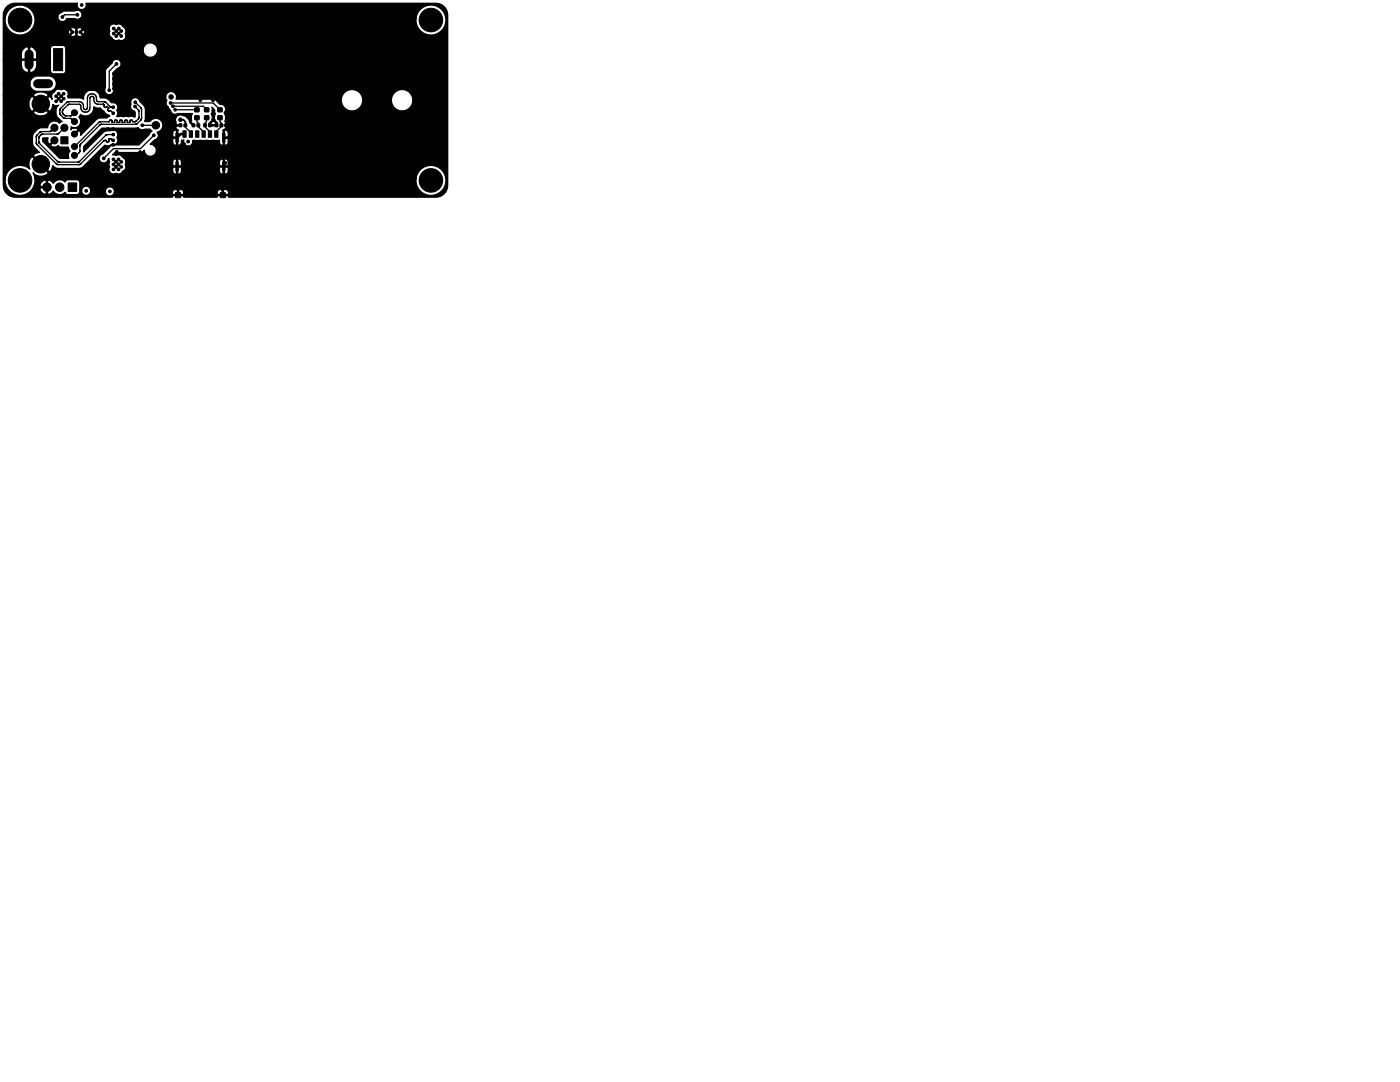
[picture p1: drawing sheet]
<svg xmlns="http://www.w3.org/2000/svg" width="279mm" height="216mm" viewBox="0 0 279 216" stroke-linecap="round" stroke-linejoin="round" font-family="sans-serif">
<g fill="#000" stroke="#000" stroke-width=".2">
<path d="M10.7 9.7h1.8v4.4h-1.8zM12.1 27.3h1.5v1.4h-1.5zM13.6 36.5h1.7v1.7h-1.7zM35.1 26.6h.5v1.8h-.5zM35.1 32.3h.5v1.8h-.5zM35 38.4h1v1h-1zM35.8 24.7h.5v.6h-.5zM36.7 24.7h.5v.6h-.5zM36.5 26.1h.7v1.3h-.7zM37.8 26.1h.6v1.3h-.6zM38.4 24.7h.5v.6h-.5zM38.9 21.5h.8v.8h-.8z"/>
<path d="M38.9 23.1h.8v.7l-.8 .1zM39 26.1h.7v1.3h-.7zM39.3 24.7h.5v.6h-.5zM40.3 26.1h.7v1.3h-.7zM40.7 24.7h.5v.6h-.5zM40.8 21.5h.8l.1 .8h-.8zM40.8 23.1h.8l.1 .7-.8 .1zM41.6 24.7h.5v.6h-.5zM41.6 26.1h.6v1.3h-.6zM43 24.7h.5v.6h-.5zM42.9 26.1h.6v1.3h-.6zM43.5 21.5h.8v.8h-.8z"/>
<path d="M43.5 23.1h.8v.7l-.8 .1zM43.9 24.7h.5v.6h-.5zM44.4 26.6h.5v1.8h-.5zM44.4 32.3h.5v1.8h-.5zM44 38.4h1v1h-1z"/>
<circle cx="4" cy="4" r="2.35"/>
<circle cx="11.2" cy="19.2" r=".27"/>
<circle cx="11.7" cy="19.7" r=".28"/>
<circle cx="11.7" cy="18.7" r=".28"/>
<circle cx="12.2" cy="19.2" r=".27"/>
<circle cx="12.5" cy="3.4" r=".28"/>
<circle cx="12.7" cy="19.7" r=".28"/>
<circle cx="12.7" cy="18.7" r=".28"/>
<circle cx="14.5" cy="6.4" r=".25"/>
<circle cx="14.5" cy="1" r=".28"/>
<circle cx="15.2" cy="6.4" r=".25"/>
<circle cx="15.5" cy="2.9" r=".28"/>
<circle cx="16" cy="6.4" r=".25"/>
<circle cx="16.3" cy="1" r=".28"/>
<circle cx="17.9" cy="8.4" r=".28"/>
<circle cx="17.9" cy="9.4" r=".28"/>
<circle cx="18.1" cy="1" r=".28"/>
<circle cx="18.4" cy="9.9" r=".27"/>
<circle cx="18.4" cy="8.9" r=".27"/>
<circle cx="21.8" cy="18" r=".28"/>
<circle cx="22.1" cy="12.5" r=".27"/>
<circle cx="22.7" cy="5.7" r=".27"/>
<circle cx="22.7" cy="6.7" r=".27"/>
<circle cx="22.7" cy="8.5" r=".28"/>
<circle cx="22.7" cy="9.5" r=".28"/>
<circle cx="22.8" cy="14.7" r=".28"/>
<circle cx="22.8" cy="19.8" r=".28"/>
<circle cx="22.8" cy="16.8" r=".28"/>
<circle cx="22.8" cy="17.8" r=".28"/>
<circle cx="22.8" cy="15.8" r=".28"/>
<circle cx="22.8" cy="18.8" r=".28"/>
<circle cx="22.9" cy="11.6" r=".27"/>
<circle cx="23.2" cy="6.2" r=".28"/>
<circle cx="23.2" cy="7.2" r=".28"/>
<circle cx="23.2" cy="9" r=".27"/>
<circle cx="23.2" cy="10" r=".27"/>
<circle cx="23.3" cy="12.8" r=".28"/>
<circle cx="23.7" cy="5.7" r=".27"/>
<circle cx="23.7" cy="6.7" r=".27"/>
<circle cx="24.2" cy="6.2" r=".28"/>
<circle cx="24.2" cy="7.2" r=".28"/>
<circle cx="25" cy="1.5" r=".27"/>
<circle cx="25.7" cy="1.5" r=".27"/>
<circle cx="26.3" cy="15.3" r=".27"/>
<circle cx="26.3" cy="11.5" r=".27"/>
<circle cx="26.3" cy="18.3" r=".27"/>
<circle cx="26.3" cy="16.8" r=".27"/>
<circle cx="26.5" cy="1.5" r=".27"/>
<circle cx="27.3" cy="1.5" r=".27"/>
<circle cx="27.4" cy="10.8" r=".27"/>
<circle cx="27.4" cy="12.2" r=".27"/>
<circle cx="27.4" cy="17.4" r=".28"/>
<circle cx="27.4" cy="16" r=".28"/>
<circle cx="28" cy="9.6" r=".27"/>
<circle cx="28.5" cy="2.6" r=".28"/>
<circle cx="29.3" cy="2.6" r=".27"/>
<circle cx="30" cy="2.6" r=".27"/>
<circle cx="31" cy="3.4" r=".27"/>
<circle cx="31.7" cy="3.4" r=".28"/>
<circle cx="32.4" cy="3.4" r=".27"/>
<circle cx="33.8" cy="3.9" r=".27"/>
<circle cx="34.2" cy="19.3" r=".44"/>
<circle cx="36.7" cy="10.5" r=".27"/>
<circle cx="36.7" cy="12" r=".28"/>
<circle cx="37.5" cy="11.3" r=".27"/>
<circle cx="40" cy="17.5" r=".27"/>
<circle cx="40" cy="12.5" r=".27"/>
<circle cx="40" cy="10" r=".27"/>
<circle cx="40" cy="20" r=".27"/>
<circle cx="40" cy="15" r=".27"/>
<circle cx="42.5" cy="17.5" r=".27"/>
<circle cx="42.5" cy="7.5" r=".27"/>
<circle cx="42.5" cy="12.5" r=".27"/>
<circle cx="42.5" cy="10" r=".28"/>
<circle cx="42.5" cy="20" r=".28"/>
<circle cx="42.5" cy="15" r=".28"/>
<circle cx="45" cy="17.5" r=".27"/>
<circle cx="45" cy="7.5" r=".27"/>
<circle cx="45" cy="12.5" r=".27"/>
<circle cx="45" cy="5" r=".27"/>
<circle cx="45" cy="10" r=".27"/>
<circle cx="45" cy="20" r=".27"/>
<circle cx="45" cy="15" r=".27"/>
<circle cx="47.5" cy="12.5" r=".27"/>
<circle cx="47.5" cy="17.5" r=".27"/>
<circle cx="47.5" cy="7.5" r=".27"/>
<circle cx="47.5" cy="5" r=".28"/>
<circle cx="47.5" cy="10" r=".28"/>
<circle cx="47.5" cy="20" r=".28"/>
<circle cx="47.5" cy="15" r=".28"/>
<circle cx="50" cy="12.5" r=".27"/>
<circle cx="50" cy="17.5" r=".27"/>
<circle cx="50" cy="7.5" r=".27"/>
<circle cx="50" cy="5" r=".27"/>
<circle cx="50" cy="10" r=".27"/>
<circle cx="50" cy="20" r=".27"/>
<circle cx="50" cy="15" r=".27"/>
<circle cx="52.5" cy="12.5" r=".27"/>
<circle cx="52.5" cy="17.5" r=".27"/>
<circle cx="52.5" cy="7.5" r=".27"/>
<circle cx="52.5" cy="5" r=".28"/>
<circle cx="52.5" cy="10" r=".28"/>
<circle cx="52.5" cy="15" r=".28"/>
<circle cx="52.5" cy="20" r=".28"/>
<circle cx="55" cy="17.5" r=".27"/>
<circle cx="55" cy="7.5" r=".27"/>
<circle cx="55" cy="12.5" r=".27"/>
<circle cx="55" cy="5" r=".27"/>
<circle cx="55" cy="10" r=".27"/>
<circle cx="55" cy="20" r=".27"/>
<circle cx="55" cy="15" r=".27"/>
<circle cx="57.5" cy="17.5" r=".27"/>
<circle cx="57.5" cy="12.5" r=".27"/>
<circle cx="57.5" cy="7.5" r=".27"/>
<circle cx="57.5" cy="5" r=".28"/>
<circle cx="57.5" cy="10" r=".28"/>
<circle cx="57.5" cy="20" r=".28"/>
<circle cx="57.5" cy="15" r=".28"/>
<circle cx="60" cy="12.5" r=".27"/>
<circle cx="60" cy="17.5" r=".27"/>
<circle cx="60" cy="7.5" r=".27"/>
<circle cx="60" cy="10" r=".27"/>
<circle cx="60" cy="5" r=".27"/>
<circle cx="60" cy="15" r=".27"/>
<circle cx="60" cy="20" r=".27"/>
<circle cx="62.5" cy="17.5" r=".27"/>
<circle cx="62.5" cy="12.5" r=".27"/>
<circle cx="62.5" cy="7.5" r=".27"/>
<circle cx="62.5" cy="10" r=".28"/>
<circle cx="62.5" cy="5" r=".28"/>
<circle cx="62.5" cy="15" r=".28"/>
<circle cx="62.5" cy="20" r=".28"/>
<circle cx="65" cy="7.5" r=".27"/>
<circle cx="65" cy="17.5" r=".27"/>
<circle cx="65" cy="12.5" r=".27"/>
<circle cx="65" cy="10" r=".28"/>
<circle cx="65" cy="5" r=".28"/>
<circle cx="65" cy="15" r=".28"/>
<circle cx="65" cy="20" r=".28"/>
<circle cx="67.5" cy="17.5" r=".27"/>
<circle cx="67.5" cy="7.5" r=".27"/>
<circle cx="67.5" cy="12.5" r=".27"/>
<circle cx="67.5" cy="10" r=".28"/>
<circle cx="67.5" cy="5" r=".28"/>
<circle cx="67.5" cy="15" r=".28"/>
<circle cx="70" cy="7.5" r=".27"/>
<circle cx="70" cy="12.5" r=".27"/>
<circle cx="70" cy="10" r=".28"/>
<circle cx="70" cy="5" r=".28"/>
<circle cx="70" cy="15" r=".28"/>
<circle cx="72.5" cy="7.5" r=".27"/>
<circle cx="72.5" cy="17.5" r=".27"/>
<circle cx="72.5" cy="12.5" r=".27"/>
<circle cx="72.5" cy="10" r=".28"/>
<circle cx="72.5" cy="5" r=".28"/>
<circle cx="72.5" cy="15" r=".28"/>
<circle cx="75" cy="12.5" r=".27"/>
<circle cx="75" cy="17.5" r=".27"/>
<circle cx="75" cy="7.5" r=".27"/>
<circle cx="75" cy="10" r=".28"/>
<circle cx="75" cy="5" r=".28"/>
<circle cx="75" cy="15" r=".28"/>
<circle cx="75" cy="20" r=".28"/>
<circle cx="77.5" cy="12.5" r=".28"/>
<circle cx="77.5" cy="17.5" r=".28"/>
<circle cx="77.5" cy="7.5" r=".28"/>
<circle cx="77.5" cy="5" r=".28"/>
<circle cx="77.5" cy="10" r=".28"/>
<circle cx="77.5" cy="15" r=".28"/>
<circle cx="80" cy="7.5" r=".27"/>
<circle cx="80" cy="12.5" r=".27"/>
<circle cx="80" cy="10" r=".28"/>
<circle cx="80" cy="5" r=".28"/>
<circle cx="80" cy="15" r=".28"/>
<circle cx="82.5" cy="17.5" r=".28"/>
<circle cx="82.5" cy="7.5" r=".28"/>
<circle cx="82.5" cy="12.5" r=".28"/>
<circle cx="82.5" cy="10" r=".28"/>
<circle cx="82.5" cy="5" r=".28"/>
<circle cx="82.5" cy="15" r=".28"/>
<circle cx="85" cy="12.5" r=".27"/>
<circle cx="85" cy="7.5" r=".27"/>
<circle cx="85" cy="17.5" r=".27"/>
<circle cx="85" cy="10" r=".28"/>
<circle cx="85" cy="15" r=".28"/>
<circle cx="85" cy="20" r=".28"/>
<circle cx="86" cy="4" r="2.35"/>
<circle cx="87.5" cy="7.5" r=".27"/>
<circle cx="87.5" cy="17.5" r=".27"/>
<circle cx="87.5" cy="12.5" r=".27"/>
<circle cx="87.5" cy="10" r=".27"/>
<circle cx="87.5" cy="20" r=".27"/>
<circle cx="87.5" cy="15" r=".27"/>
<circle cx="4" cy="36" r="2.35"/>
<circle cx="6.2" cy="27.6" r=".27"/>
<circle cx="6.2" cy="28.8" r=".28"/>
<circle cx="6.3" cy="26.4" r=".28"/>
<circle cx="6.8" cy="29.8" r=".28"/>
<circle cx="7" cy="25.6" r=".27"/>
<circle cx="7.8" cy="25" r=".27"/>
<circle cx="8.1" cy="32.8" r="1.75"/>
<circle cx="8.1" cy="20.7" r="1.75"/>
<circle cx="9.4" cy="37.3" r=".85"/>
<circle cx="10.9" cy="28" r=".71"/>
<circle cx="10.9" cy="25.5" r=".71"/>
<circle cx="11.2" cy="20.2" r=".27"/>
<circle cx="11.9" cy="37.3" r=".85"/>
<circle cx="12.2" cy="20.2" r=".27"/>
<circle cx="12.5" cy="34" r=".27"/>
<circle cx="12.8" cy="31.3" r=".27"/>
<circle cx="12.8" cy="30.5" r=".27"/>
<circle cx="12.8" cy="29.7" r=".28"/>
<circle cx="12.9" cy="25.5" r=".71"/>
<circle cx="13.4" cy="30.9" r=".27"/>
<circle cx="13.4" cy="30.1" r=".28"/>
<circle cx="13.5" cy="34" r=".27"/>
<circle cx="14.5" cy="34" r=".27"/>
<circle cx="14.9" cy="26.7" r=".6"/>
<circle cx="14.9" cy="31" r=".6"/>
<circle cx="14.9" cy="29.2" r=".6"/>
<circle cx="14.9" cy="24.2" r=".6"/>
<circle cx="14.9" cy="22.5" r=".6"/>
<circle cx="15.5" cy="34" r=".27"/>
<circle cx="16.5" cy="34" r=".27"/>
<circle cx="16.7" cy="25.5" r=".27"/>
<circle cx="16.8" cy="23.8" r=".28"/>
<circle cx="17" cy="29.5" r=".27"/>
<circle cx="17.2" cy="38.1" r=".27"/>
<circle cx="18" cy="28.5" r=".27"/>
<circle cx="18.2" cy="24" r=".27"/>
<circle cx="18.8" cy="31.8" r=".28"/>
<circle cx="19" cy="27.5" r=".27"/>
<circle cx="19.3" cy="22.8" r=".28"/>
<circle cx="19.6" cy="31" r=".27"/>
<circle cx="20.4" cy="30.2" r=".27"/>
<circle cx="20.7" cy="31.6" r=".27"/>
<circle cx="21.2" cy="29.4" r=".28"/>
<circle cx="21.5" cy="25.8" r=".28"/>
<circle cx="21.9" cy="38.2" r=".27"/>
<circle cx="22.6" cy="26.8" r=".27"/>
<circle cx="22.6" cy="22.6" r=".27"/>
<circle cx="22.6" cy="28" r=".27"/>
<circle cx="22.6" cy="28.9" r=".27"/>
<circle cx="22.6" cy="21.4" r=".13"/>
<circle cx="22.6" cy="28" r=".13"/>
<circle cx="22.6" cy="26.9" r=".13"/>
<circle cx="22.6" cy="25.8" r=".28"/>
<circle cx="22.6" cy="21.4" r=".28"/>
<circle cx="22.7" cy="31.8" r=".28"/>
<circle cx="22.7" cy="33.8" r=".28"/>
<circle cx="22.7" cy="32.8" r=".28"/>
<circle cx="23.1" cy="32.3" r=".27"/>
<circle cx="23.1" cy="33.3" r=".27"/>
<circle cx="23.3" cy="30.3" r=".27"/>
<circle cx="23.7" cy="31.8" r=".28"/>
<circle cx="23.7" cy="33.8" r=".28"/>
<circle cx="23.7" cy="32.8" r=".28"/>
<circle cx="24.2" cy="33.3" r=".27"/>
<circle cx="24.2" cy="32.3" r=".27"/>
<circle cx="25.3" cy="37.7" r=".27"/>
<circle cx="26.1" cy="37.7" r=".27"/>
<circle cx="26.4" cy="22.8" r=".28"/>
<circle cx="26.5" cy="28.5" r=".27"/>
<circle cx="26.5" cy="26.8" r=".28"/>
<circle cx="26.8" cy="37.7" r=".27"/>
<circle cx="26.9" cy="21.2" r=".13"/>
<circle cx="27" cy="21.3" r=".27"/>
<circle cx="27" cy="20.4" r=".27"/>
<circle cx="27.6" cy="37.7" r=".27"/>
<circle cx="28" cy="30.4" r=".27"/>
<circle cx="28.4" cy="25" r=".27"/>
<circle cx="28.6" cy="20.4" r=".27"/>
<circle cx="28.9" cy="36.7" r=".28"/>
<circle cx="29.5" cy="24" r=".27"/>
<circle cx="29.5" cy="22" r=".28"/>
<circle cx="29.6" cy="36.7" r=".27"/>
<circle cx="30.4" cy="36.7" r=".27"/>
<circle cx="30.7" cy="27" r=".28"/>
<circle cx="31.1" cy="36" r=".27"/>
<circle cx="31.1" cy="25" r=".75"/>
<circle cx="31.8" cy="36" r=".27"/>
<circle cx="32.6" cy="36" r=".27"/>
<circle cx="33.7" cy="35.6" r=".28"/>
<circle cx="34" cy="20.5" r=".28"/>
<circle cx="34.5" cy="21.2" r=".27"/>
<circle cx="35" cy="21.9" r=".27"/>
<circle cx="35.1" cy="25" r=".27"/>
<circle cx="36" cy="23.9" r=".34"/>
<circle cx="36.7" cy="30" r=".28"/>
<circle cx="36.7" cy="28.8" r=".28"/>
<circle cx="37.5" cy="28.2" r=".27"/>
<circle cx="37.6" cy="29.4" r=".28"/>
<circle cx="37.8" cy="23.1" r=".28"/>
<circle cx="40" cy="30" r=".27"/>
<circle cx="42.5" cy="30" r=".27"/>
<circle cx="42.5" cy="32.5" r=".27"/>
<circle cx="42.6" cy="23.9" r=".27"/>
<circle cx="42.6" cy="23" r=".27"/>
<circle cx="42.6" cy="22.1" r=".28"/>
<circle cx="42.6" cy="23.9" r=".25"/>
<circle cx="45" cy="35" r=".27"/>
<circle cx="45" cy="30" r=".27"/>
<circle cx="45" cy="22.5" r=".27"/>
<circle cx="45" cy="32.5" r=".27"/>
<circle cx="45" cy="25" r=".27"/>
<circle cx="47.5" cy="22.5" r=".27"/>
<circle cx="47.5" cy="25" r=".27"/>
<circle cx="47.5" cy="35" r=".27"/>
<circle cx="47.5" cy="32.5" r=".27"/>
<circle cx="47.5" cy="30" r=".27"/>
<circle cx="47.5" cy="27.5" r=".27"/>
<circle cx="50" cy="25" r=".27"/>
<circle cx="50" cy="22.5" r=".27"/>
<circle cx="50" cy="30" r=".27"/>
<circle cx="50" cy="35" r=".27"/>
<circle cx="50" cy="32.5" r=".27"/>
<circle cx="50" cy="27.5" r=".27"/>
<circle cx="52.5" cy="35" r=".27"/>
<circle cx="52.5" cy="27.5" r=".27"/>
<circle cx="52.5" cy="22.5" r=".27"/>
<circle cx="52.5" cy="30" r=".27"/>
<circle cx="52.5" cy="25" r=".27"/>
<circle cx="52.5" cy="32.5" r=".27"/>
<circle cx="55" cy="30" r=".27"/>
<circle cx="55" cy="22.5" r=".27"/>
<circle cx="55" cy="32.5" r=".27"/>
<circle cx="55" cy="35" r=".27"/>
<circle cx="55" cy="25" r=".27"/>
<circle cx="55" cy="27.5" r=".27"/>
<circle cx="57.5" cy="32.5" r=".27"/>
<circle cx="57.5" cy="22.5" r=".27"/>
<circle cx="57.5" cy="30" r=".27"/>
<circle cx="57.5" cy="27.5" r=".27"/>
<circle cx="57.5" cy="25" r=".27"/>
<circle cx="57.5" cy="35" r=".27"/>
<circle cx="60" cy="27.5" r=".27"/>
<circle cx="60" cy="22.5" r=".27"/>
<circle cx="60" cy="25" r=".27"/>
<circle cx="60" cy="30" r=".27"/>
<circle cx="60" cy="32.5" r=".27"/>
<circle cx="60" cy="35" r=".27"/>
<circle cx="62.5" cy="27.5" r=".27"/>
<circle cx="62.5" cy="35" r=".27"/>
<circle cx="62.5" cy="22.5" r=".27"/>
<circle cx="62.5" cy="32.5" r=".27"/>
<circle cx="62.5" cy="25" r=".27"/>
<circle cx="62.5" cy="30" r=".27"/>
<circle cx="65" cy="35" r=".27"/>
<circle cx="65" cy="22.5" r=".27"/>
<circle cx="65" cy="32.5" r=".27"/>
<circle cx="65" cy="27.5" r=".27"/>
<circle cx="65" cy="25" r=".27"/>
<circle cx="65" cy="30" r=".27"/>
<circle cx="67.5" cy="25" r=".27"/>
<circle cx="67.5" cy="32.5" r=".27"/>
<circle cx="67.5" cy="22.5" r=".27"/>
<circle cx="67.5" cy="27.5" r=".27"/>
<circle cx="67.5" cy="35" r=".27"/>
<circle cx="67.5" cy="30" r=".27"/>
<circle cx="70" cy="35" r=".27"/>
<circle cx="70" cy="30" r=".27"/>
<circle cx="70" cy="32.5" r=".27"/>
<circle cx="70" cy="27.5" r=".27"/>
<circle cx="70" cy="25" r=".27"/>
<circle cx="72.5" cy="32.5" r=".27"/>
<circle cx="72.5" cy="25" r=".27"/>
<circle cx="72.5" cy="22.5" r=".27"/>
<circle cx="72.5" cy="35" r=".27"/>
<circle cx="72.5" cy="27.5" r=".27"/>
<circle cx="72.5" cy="30" r=".27"/>
<circle cx="75" cy="27.5" r=".27"/>
<circle cx="75" cy="35" r=".27"/>
<circle cx="75" cy="22.5" r=".27"/>
<circle cx="75" cy="25" r=".27"/>
<circle cx="75" cy="32.5" r=".27"/>
<circle cx="75" cy="30" r=".27"/>
<circle cx="77.5" cy="25" r=".28"/>
<circle cx="77.5" cy="35" r=".28"/>
<circle cx="77.5" cy="27.5" r=".28"/>
<circle cx="77.5" cy="30" r=".28"/>
<circle cx="77.5" cy="22.5" r=".28"/>
<circle cx="77.5" cy="32.5" r=".28"/>
<circle cx="80" cy="25" r=".27"/>
<circle cx="80" cy="27.5" r=".27"/>
<circle cx="80" cy="35" r=".27"/>
<circle cx="80" cy="30" r=".27"/>
<circle cx="80" cy="32.5" r=".27"/>
<circle cx="82.5" cy="27.5" r=".28"/>
<circle cx="82.5" cy="22.5" r=".28"/>
<circle cx="82.5" cy="25" r=".28"/>
<circle cx="82.5" cy="30" r=".28"/>
<circle cx="82.5" cy="32.5" r=".28"/>
<circle cx="82.5" cy="35" r=".28"/>
<circle cx="85" cy="30" r=".27"/>
<circle cx="85" cy="27.5" r=".27"/>
<circle cx="85" cy="25" r=".27"/>
<circle cx="85" cy="22.5" r=".27"/>
<circle cx="85" cy="32.5" r=".27"/>
<circle cx="86" cy="36" r="2.35"/>
<circle cx="87.5" cy="25" r=".27"/>
<circle cx="87.5" cy="27.5" r=".27"/>
<circle cx="87.5" cy="32.5" r=".27"/>
<circle cx="87.5" cy="30" r=".27"/>
<circle cx="87.5" cy="22.5" r=".27"/>
</g>
<path d="M5.8 10.8v2.2M7.5 16.7h2.2" fill="none" stroke="#000" stroke-width="1.8"/>
<path d="M15.3 5.5v2M36.8 26.8h-.8l-.7 .7M38 23.8v.6l.6 .6M38.6 25h.1M41.9 25v-.4l.7-.7 .6 .6v.5" fill="none" stroke="#000" stroke-width=".51"/>
<g fill="none" stroke="#000" stroke-width=".25">
<path d="M15.5 2.9h-2.6l-.5 .5M23.2 12.8l-1.4 1.4v3.8M7.2 27.4v1.1M7.2 27.3v.1M7.2 28.5h.1M7.2 27.3h.1M7.3 28.5v.1M7.3 27.3h-.1M7.3 27.2v.1M7.3 28.6v.1M7.3 27.2h.1M7.3 28.7h.1"/>
<path d="M7.3 27.1v.1M7.3 28.7v.1M7.3 28.8h.1M7.3 27v.1M7.3 27h.1M7.4 27h-.1M7.4 28.8v.1M7.4 27h.1M7.4 28.9l3.8 3.8M7.8 28.3h.1M7.8 28.3v.1M7.8 28.4h.1"/>
<path d="M7.8 27.4v.9M7.8 27.4h.1M7.8 28.4v.1M7.8 27.3v.1M7.8 27.3h.1M7.8 28.5v.1M7.8 28.6l3.7 3.6M7.9 27.2l-.1 .1M7.9 27.2h.1M7.9 27.1v.1M8 26.4l-.6 .6M8 26.4h.1"/>
<path d="M8 26.3v.1M8.1 26.3h-.1M8.1 26.3h.1M8.2 26.9l-.3 .2M8.2 26.9h.1M8.3 26.8l-.1 .1M8.3 26.3h-.2M8.3 26.8h.1M8.3 26.3h.1M8.3 26.2h1.6M8.3 26.2v.1M8.4 26.8h-.1"/>
<path d="M8.4 26.8h.1M8.5 26.8h-.1M8.5 26.8h.1M9.9 26.2h.1M10 26.2h-.1M10 26.2h.1M10.1 26.2h-.1M10.1 26.2h.1M10.2 26.2h-.1M10.2 26.1v.1M10.3 26.1h-.1M10.3 26.1h.1"/>
<path d="M10.9 25.5l-.6 .6M11.2 32.7h.1M11.3 32.7h.1M11.3 32.7l.1 .1M11.4 32.8h.1M11.4 26.7l-2.9 .1M11.4 26.7h.1M11.5 32.8h.1M11.5 26.7h-.1M11.5 32.2h.1M11.5 26.7h.1M11.5 32.2l.1 .1"/>
<path d="M11.6 32.8h.1M11.6 26.7h-.1M11.6 26.7h.1M11.6 32.3h.1M11.6 32.8v.1M11.6 32.9h4.1M11.7 32.3h.1M11.7 26.7h-.1M11.7 26.6v.1M11.8 26.6h-.1M11.8 26.6h.1M11.8 32.3h.1"/>
<path d="M11.9 22.5v.1M11.9 22.6h.1M11.9 22v.5M11.9 22h.1M12 22.6v.1M12 22.7h.1M12 21.9l-.1 .1M12 21.9h.1M12 22.7v.1M12 21.8v.1M12 21.8h.1M12 22.8v.1"/>
<path d="M12 22.9l.1 .1M12 21.7v.1M12.1 23h.1M12.1 23l.5 .5M12.5 22.2v.2M12.5 22.4h.1M12.5 22.2h.1M12.5 22.4v.1M12.5 22.5h.1M12.5 22.1v.1M12.5 22.1h.1M12.5 22.5v.1"/>
<path d="M12.5 22.6h.1M12.5 22v.1M12.5 22h.1M12.5 22.6v.1M12.5 21.9v.1M12.5 22.7h.1M12.6 22.7h.1M12.6 21.9h-.1M12.6 22.7l.3 .3M12.6 21.9h.1M12.6 23.5h.1M12.6 21.8v.1"/>
<path d="M12.6 21.8h.1M12.7 23.5v.1M12.7 23.6h.1M12.8 23.6h.1M12.9 25.5l-1.1 1.1M12.9 25.5h.1M12.9 23.6h.1M12.9 23h.1M12.9 23l.1 .1M13 23.1h.1M13 23.6h.1M13 23.6h1"/>
<path d="M13.1 23.1h.1M13.2 23.1h.1M13.3 20.5l-1.3 1.2M13.3 20.5h.1M13.4 20.4l-.1 .1M13.4 20.4h.1M13.5 21l-.9 .8M13.5 20.9v.1M13.5 20.3l-.1 .1M13.6 20.9h-.1M13.6 20.3h-.1M13.6 20.9h.1"/>
<path d="M13.6 20.3h.1M13.7 20.3h-.1M13.7 20.8l-.1 .1M13.7 20.3h2.1a1.06 1.06 0 0 1 .9 1.3l.3 .3 .4-.3v-2a.94 .94 0 0 1 1.2-.9 .94 .94 0 0 1 .7 1.3l.3 .3h1.1M13.7 20.3h.1M13.8 20.8h-.1M13.8 20.8h.1M13.9 20.8h-.1M14 23.1h-.8M14 23.6h.1M14.1 23.1h-.1M14.1 23.6h.1"/>
<path d="M14.1 23.1h.1M14.1 23.6l.1 .1M14.2 23.1h-.1M14.2 23.7h.1M14.2 23.1h.1M14.3 23l-.1 .1M14.3 23.7h.1M14.3 23h.1M14.3 23.7l.1 .1M14.4 23h-.1M14.4 23.8h.1M14.4 23h.1"/>
<path d="M14.4 22.9v.1M14.4 23.8l.5 .4M14.9 22.5l-.5 .4M15.5 32.3h-3.7M15.6 32.3h-.1M15.6 32.3h.1M15.7 32.8v.1M15.7 32.3h-.1M15.8 32.3h-.1M15.8 30.5l-.4 .4h-.3M15.8 32.8h-.1M15.8 30.4v.1"/>
<path d="M15.8 32.8h.1M15.8 30.4h.1M15.9 32.2l-.1 .1M15.9 32.8h-.1M15.9 30.4h-.1M15.9 32.2h.1M15.9 32.8h.1M15.9 30.3v.1M15.9 30.3h.1M15.9 30.2v.1M15.9 30.2h.1M15.9 30.1v.1"/>
<path d="M15.9 30.1h.1M16 29.2l-.1 .9M16 29.1v.1M16 29.1h.1M16 29v.1M16 29h.1M16 32.8h-.1M16 28.9v.1M16 32.8h.1M16 28.9h.1M16 32.7v.1M16.1 32.7h-.1"/>
<path d="M16.1 28.8l-.1 .1M16.1 28.8h.1M16.1 28.7v.1M16.1 32.7h.1M16.1 28.7h.1M19.7 24.5l-4.8 4.7M19.7 24.4v.1M19.7 24.4h.1M19.8 24.4h-.1M19.8 24.4h.1M19.9 24.3l-.1 .1M19.9 25l-3.8 3.7"/>
<path d="M19.9 24.3h.1M19.9 24.9v.1M19.9 24.9h.1M20 24.9h-.1M20 24.3h-.1M20 24.3h.1M20 24.9h.1M20.1 24.8l-.1 .1M20.1 24.3h-.1M20.1 24.8h.1M20.2 24.8h-.1M20.2 24.8h.1"/>
<path d="M20.3 24.8h-.1M20.6 20.8h-1a1.06 1.06 0 0 1-.9-1.3l-.4-.3-.3 .3v2a.94 .94 0 0 1-1.2 .9 .94 .94 0 0 1-.7-1.3l-.3-.3h-1.9M20.6 20.8h.1M20.7 28.2l-4.6 4.5M20.7 20.8h.1M20.7 28.1v.1M20.7 20.9h.1M20.7 20.9l.1 .1v.1M20.7 20.3h.1M20.7 28.1h.1M20.8 21.1v.1M20.8 21.2v.1"/>
<path d="M20.8 28.1h-.1M20.8 20.3h.1M20.8 21.3l.2 .2M20.8 28.1h.1M20.8 28v.1M20.9 20.3h.1M20.9 28h-.1M20.9 28h.1M20.9 20.3l.2 .1M21 28h-.1M21 21.5h.1M21 28h.1"/>
<path d="M21.1 20.4h.1M21.1 27l-5.2 5.2M21.1 20.4l.1 .1M21.1 27h.1M21.1 28h.1M21.2 20.5h.1M21.2 28l.1 .3M21.2 20.5l.7 .7M21.2 26.9l-.1 .1M21.2 26.9h.1M21.3 26.9h-.1M21.3 28.3h.1"/>
<path d="M21.3 26.9h.1M21.3 28.3h.3M21.3 21.2l-.3 .3M21.4 21.2h.1M21.4 21.2v.1M21.4 21.3l.3 .2M21.4 26.9h-.1M21.5 26.9h-.1M21.5 22h.1M21.5 22l.1 .1M21.6 22.1l.1 .1M21.7 22.2h.1"/>
<path d="M21.7 28.3h-.1M21.7 21.6l-.2 .4M21.7 21.5h.1M21.7 24.3h-1.6M21.7 21.6h.1M21.7 24.3h.1M21.7 28h.1M21.8 27.8l-.1 .5M21.8 27.7v.1M21.8 24.3h-.1M21.8 24.2v.1M21.8 27.7h.1"/>
<path d="M21.9 27.7h-.1M21.9 21.2l.1 .1M22 21.3h.1M22 22.1l-.2 .1M22 22.1h.1M22 22.1l.6 .5M22.1 21.3h.1M22.1 27.7h.1M22.1 27.7h-.2M22.1 21.3v.1M22.1 21.4h.1M22.1 27.7l.2 .2"/>
<path d="M22.2 21.4h.1M22.2 24h-.3l-.1 .2M22.2 24h.1M22.3 27.9h.1M22.3 21.4h.1M22.3 24l.1 .3M22.3 27.9v.1M22.3 28h.1M22.3 21.4h.3M22.4 24.3v.1M22.4 24.4h.1M22.4 28h.1"/>
<path d="M22.4 28h.2M22.6 26.9h-1.1M22.8 24.4h-.4M22.9 24.4h.1M22.9 24.1v.2M22.9 24v.1M22.9 24h.1M23 24h.3M23 24h-.1M23.3 24h.1M23.3 24l.1 .1M23.4 24.1v.2"/>
<path d="M23.4 24.4h.1M23.4 24.4h.4M23.8 24.4h.1M23.9 24.4h.1M23.9 24.1v.2M23.9 24v.1M24 24h-.1M24 24h.3l.1 .3M24 24h.1M24.4 24.3v.1M24.4 24.4h.1M24.4 24.4h.5"/>
<path d="M24.9 24.4h.1M25.3 24h-.3l-.1 .3M25.3 24h.1M25.4 24v.1M25.4 24.1v.2M25.4 24.4h.1M25.9 24.4h-.4M25.9 24.4h.1M25.9 24.3v.1M25.9 24.1v.2M26 24l-.1 .1M26 24h.1"/>
<path d="M26.1 24h.3l.1 .2M26.1 24h-.1M26.5 24.2v.1M26.5 24.3h.1M26.6 24.3h.2M26.8 24.3h.1M26.9 24.3h-.1M26.9 24.3h.1M26.9 21.2l.7 .7M27 24.3h-.1M27 20.4l1.1 1.1M27 24.3h.1"/>
<path d="M27 24.2v.1M27.1 24.8h-6.8M27.1 24.8h.1M27.1 24.2h-.1M27.2 24.2h-.1M27.2 24.8h-.1M27.2 24.2h.1M27.2 24.1v.1M27.3 24.7l-.1 .1M27.3 24.7h.1M27.4 24.7h-.1M27.4 24.6v.1"/>
<path d="M27.6 23.8l-.4 .3M27.6 23.8h.1M27.6 21.9h.1M27.6 23.7h.1M27.6 21.9v.1M27.6 22h.1M27.7 23.6l-.1 .1M27.7 22v.1M27.7 22.1v.1M27.7 23.6h.1M27.7 23.5v.1M27.7 23.5h.1"/>
<path d="M27.7 22.2h.1M27.7 23.4v.1M27.7 22.2v.1M27.7 22.3v1M27.7 23.4h.1M27.7 23.3v.1M28.1 21.5l.1 .1M28.1 23.9l-.7 .7M28.2 21.6h.1M28.2 23.9h-.1M28.2 23.9h.1M28.2 23.8v.1"/>
<path d="M28.2 21.6v.1M28.2 23.8h.1M28.2 21.7h.1M28.2 21.7v.1M28.2 23.7v.1M28.2 21.8h.1M28.2 23.7h.1M28.2 23.6v.1M28.3 21.8v.1M28.3 23.6h-.1M28.3 21.9v1.7M28.3 23.6h.1"/>
<path d="M28.4 25h2.7M30.7 27l-2.7 2.7h-5.4l-1.9 1.9M34 20.6h8.6l1.3 1.3M34.6 21.1l-.1 .1h6.1l.6 .6M34.9 21.9h4.2M36.9 24.9h.1M37 25v.4l1.1 1.1M39.3 23.6v.7l.3 .3v.4M39.6 25v.3l1 1v.4M40.9 25.3l1 1v.5M41.2 23.8v.5l-.3 .3v.4M41.3 21.9h.1"/>
<path d="M43.9 23.7v.6l.3 .3v.4M44.2 25.1l-1 1.1v.6"/>
</g>
<path d="M36 23.9h.6l.4 .4v.5" fill="none" stroke="#000" stroke-width=".35"/>
<path d="M1.3 1.3a2.36 2.36 0 0 1 1.7-.6h12.4a.91 .91 0 0 0 .9 1.2 .91 .91 0 0 0 .8-1.2h70.4a2.35 2.35 0 0 1 1.8 2.3v34.5a2.35 2.35 0 0 1-2.3 1.8h-41.4l-.1-.2h-2l-.2 .2h-6.6l-.2-.2h-2l-.1 .2h-31.9a2.35 2.35 0 0 1-1.8-2.3v-1.3h.3a2.99 2.99 0 0 0 2 3.1 2.99 2.99 0 0 0 3.4-1.1h1.5l.5 .7a.67 .67 0 0 0 .8 .3v-1.2h-1.2l-.1 .2h-1.5l.4-.7h1.1l.1 .2h1.2v-1.2h.3v2.7a.96 .96 0 0 0 1.1-.6 1.48 1.48 0 0 0 2.4 .3l.5 .4h1.8a.68 .68 0 0 0 .6-.8h.4v.2a.91 .91 0 0 0 .9 .8 .91 .91 0 0 0 .9-.9h2.9v.2a.91 .91 0 0 0 .8 .8 .91 .91 0 0 0 1-.7h11.6l.1 .4h.9v-.8h.3v.8h.8l.2-.4h6.6l.2 .4h.8v-.8h.3v.8h.9a.61 .61 0 0 0-.1-.8 .61 .61 0 0 0-.8 0l-.4-.2a.68 .68 0 0 0-.9 .6h-6.6v-.1a.62 .62 0 0 0-1-.3l-.5-.2a.68 .68 0 0 0-.8 .6h-11.6v-.1a.91 .91 0 0 0-.8-1 .91 .91 0 0 0-1 .8h-2.9v-.1a.91 .91 0 0 0-.9-.8 .91 .91 0 0 0-.9 .8h-.4v-1.5a.64 .64 0 0 0-.6-.6h-1.8l-.5 .4a1.48 1.48 0 0 0-2.4 .3l-.2-.3a.93 .93 0 0 0-1.2-.3 1.08 1.08 0 0 0-1.3 1h-1.1l.2-1.3h76v.6a3 3 0 0 0 4.6 2.2 3 3 0 0 0 0-5 3 3 0 0 0-4.6 2.2h-76l-.3-1.3 .1 .4a2.4 2.4 0 0 0 2.7 0l.1-.4-3.1-3.1a1.71 1.71 0 0 0-.7 2l.2 .4a2.99 2.99 0 0 0-5 2h-.3v-8.3h5.8l.1 1.6 1.3 1.4a1.38 1.38 0 0 0-1.2 .7l3.1 3.2 .4-.2 .3-1 .5 .3 .5 .2 4.7-.1 4.7-4.5 .7 .1 .6-.3 .4 .1-.5 .2-1.7 1.6a.91 .91 0 0 0-.3 1.6 .91 .91 0 0 0 1.5-.5l.2-.2v1.6a1.01 1.01 0 0 0 .2 1.2 1.01 1.01 0 0 0 1.2 .2 1.1 1.1 0 0 0 1.4-.5h9.9v.1a.47 .47 0 0 0 .7 .4v-1.3h.3v1.3l.1 .2a.63 .63 0 0 0 .6-.7h7.6v.1a.47 .47 0 0 0 .8 .4v-1.3h.2v1.3l.1 .2a.63 .63 0 0 0 .6-.7v-.6l-.1-.2h-1.4l-.2 .2v.6h-7.6v-.6l-.1-.2h-1.5l-.1 .2v.6h-9.9a1.02 1.02 0 0 0 .4-1.4l.1-.4h9.4v.6l.1 .2h.6v-1.3h.3v1.3h.6l.1-.2v-.6h7.6v.6l.2 .2h.6v-1.3h.2v1.3h.6l.1-.2v-.7a.47 .47 0 0 0-.7-.4l-.4-.1a.63 .63 0 0 0-.6 .6h-7.6v-.1a.47 .47 0 0 0-.7-.4l-.4-.1a.63 .63 0 0 0-.6 .6h-9.4l-.2-.6-.4-.3a1.01 1.01 0 0 0-1.4-.4l-.6-.1 .4-.5h5.1l.5-.1 .3-.3a1.19 1.19 0 0 0 1.2 1.2 1.19 1.19 0 0 0 1.2-1.2 1.19 1.19 0 0 0-1.2-1.2l.4-.4h4.1a.5 .5 0 0 0 .2 .4 .5 .5 0 0 0 .5 0v-1.2h-.6l-.1 .2v.6h-4.1l.5-.5a.91 .91 0 0 0 .6-1.3h3v.6l.1 .1h.6v-1.2l-.1-.2a.63 .63 0 0 0-.6 .7h-3l-.2-.2a1.39 1.39 0 0 0 1-2.2 1.39 1.39 0 0 0-2.4 0h-1l.1-.6v-2l-.3-.5-.8-1a.93 .93 0 0 0-1.3-.5 .93 .93 0 0 0-.5 1.2 .91 .91 0 0 0 .7 1.3l.2 .3v.9l-.1 .1-.6-.2-2.7 .1-.3-.1a.98 .98 0 0 0 0-1.2 .91 .91 0 0 0 .1-1.1 .91 .91 0 0 0-1.1-.4l-.9-.8-1.4-.2v-.3h13.1l.1 .9a1.08 1.08 0 0 0 .4 1.4l.4 .5a.91 .91 0 0 0 1.4 .7h3l-.2 .6 .1 .7-.5 .3-.2-.6-.8-.6a1.09 1.09 0 0 0-1.3 0 1.09 1.09 0 0 0-.4 1.1v.5l.1 .2h.9v.2h-.9a.51 .51 0 0 0 .4 .8l-.1 .2v2.7a.49 .49 0 0 0 .5 .1 .49 .49 0 0 0 .2-.5v-.4h.3l.2-.1a.92 .92 0 0 0 .8 1.3 .92 .92 0 0 0 .9-1.2h5.4v.4a.5 .5 0 0 0 .2 .4 .5 .5 0 0 0 .6 0v-1.2h.2v1.2l.1 .2a.63 .63 0 0 0 .6-.6v-.6l-.1-.2h-.9l.1-1.5h.2v1.2h.6l.1-.1v-.7a.47 .47 0 0 0-.7-.4l-.3-.1a1.11 1.11 0 0 0 .3-1.8 1.48 1.48 0 0 0 0-1.5 1.1 1.1 0 0 0 .2-1.2 1.1 1.1 0 0 0-1.1-.7l-.9-.9-.4-.1h25.5v.4a2.15 2.15 0 0 0 2.4 1.9 2.15 2.15 0 0 0 1.9-2.3h5.7v.4a2.15 2.15 0 0 0 3.3 1.6 2.15 2.15 0 0 0 0-3.6 2.15 2.15 0 0 0-3.3 1.6h-5.7l-.1-.4a2.15 2.15 0 0 0-2.3-1.5 2.15 2.15 0 0 0-1.9 1.9h-33l.1-.1a1.08 1.08 0 0 0-.8-1.4 1.08 1.08 0 0 0-1.3 .9h-13.1l-.3-.6-.3-.3-1-.3-.7 .1-.6 .4-.4 .7v.6l-.9-.3h-2.2l-.1-.4a.91 .91 0 0 0-.3-1.2h7.7v.2a.91 .91 0 0 0 1.2 .8 .91 .91 0 0 0 .5-1.4v-3l.8-.9a.91 .91 0 0 0 .5-1.5 .91 .91 0 0 0-1.5 .5l-1.1 1.1-.3 .4v3.4l-.1 .4h-7.7l-.4-.1a1.23 1.23 0 0 1-1.2 0l-.5 .2-.2 .4a1.01 1.01 0 0 0-.5 1.4l-.6-.6-1.5 1.5 1.5 1.5a1.51 1.51 0 0 0 .7-1.4 .9 .9 0 0 0 1.2 .2l-.5 .7v1.1l.3 .6 .9 .8-.5 .4-.2-.1a1.35 1.35 0 0 0-1.4-.2 1.35 1.35 0 0 0-.8 1.2h-1.3l-.6 .2-.9 .9-.2 .8h-5.8v-5h6a1.71 1.71 0 0 0 1.9 .7l.9-.4 .1-.3-1.5-1.5-1.4 1.5h-6v-1.6h5.1a1.52 1.52 0 0 0 .7 1.4l1.5-1.5-1.5-1.5a1.58 1.58 0 0 0-.7 1.6h-5.1v-1.7h6l1.4 1.5 1.5-1.5-.1-.4a2.4 2.4 0 0 0-2.7 0l-.1 .4h-6v-2.4h5.3a1.53 1.53 0 0 0 1.4 1.5h2.6a1.54 1.54 0 0 0 1.2-1.6 1.54 1.54 0 0 0-1.4-1.4l-2.9 .1-.7 .5-.2 .9h-5.3v-4.7h3.6a2.17 2.17 0 0 0 .5 2.2 .63 .63 0 0 0 .9 .2v-2.4h.2v2.4l.4 .1 .7-.5a2.32 2.32 0 0 0 .3-2h-6.6v-1.3h3.6v1.1h1.4v-2.4h.2v2.4h1.4a2.32 2.32 0 0 0-.3-2l-.1-.1h3.2v4.6l.5 .4h1.9a.64 .64 0 0 0 .6-.6v-4.2h15.5a1.44 1.44 0 0 0 1.9 1.4 1.44 1.44 0 0 0 .5-2.4 1.44 1.44 0 0 0-2.4 .7v.3h-15.5a.67 .67 0 0 0-.6-.8h-1.9l-.4 .2-.1 .4h-3.2l-.7-.4-.5 .1a1.09 1.09 0 0 0-1.4 1v.3h-3.6v-7h.3a3 3 0 0 0 1.6 2.9 3 3 0 0 0 3.3-.3h7.7l.1 .5h.2l.4-.4-.4-.4h-.2l-.1 .3h-7.7l.5-.5h7.7l.3 .3v.6l-.3 .3v.2l2 .1 .3-.1v-.2l-.3-.3v-.3l.5 .4h.2l.1-.3-.1-.5h-.2l-.5 .4v-.3l.3-.3v-.2h5.4l.1 .6a.99 .99 0 0 0 .5 1.4 1.05 1.05 0 0 0 1.4 .4 .96 .96 0 0 0 1.1-.2 .96 .96 0 0 0 .1-1.2 1.03 1.03 0 0 0-.5-1.3 1.05 1.05 0 0 0-1.4-.4 .91 .91 0 0 0-1.3 .7l-7.4-.1-.3 .1v.2h-7.7a2.89 2.89 0 0 0 .5-2.5h4.6v.2a.91 .91 0 0 0 .8 .8 .91 .91 0 0 0 1-.6h1.7l.5 .2 .5-.2h67v.6a3 3 0 0 0 4.6 2.2 3 3 0 0 0 0-5 3 3 0 0 0-4.6 2.2h-67a.91 .91 0 0 0 .2-1.3 .91 .91 0 0 0-1.2-.2h-2.1l-.6 .2a1.08 1.08 0 0 0-.8 .9h-4.6v-.2a3 3 0 0 0-3.2-2.1 3 3 0 0 0-2.7 2.7h-.3v-.7a2.36 2.36 0 0 1 .6-1.7zM8.6 27.5h1l-.1 .6a.55 .55 0 0 0 .4 .6l1-.9 .2 .2-1 .9a.79 .79 0 0 0 1.1 .4l.4-.3 .4 .3h1.6l.4 .8a1.23 1.23 0 0 0-.2 1.5h-1.9l-3.4-3.4zM16.1 22.8l.8 .3 1-.1 .6-.7 .2-1 .6 .2 .8 .1 1 1.1 .7 .2 .1 .3-.6 .3h-1.3l-.6 .2-3.3 3.3v-.3a.46 .46 0 0 0-.4-.6l-.8 .8-.2-.1 .8-.9a.7 .7 0 0 0-1-.3l-.3 .1v.2v-.6a1.23 1.23 0 0 0 1.6-.3 1.23 1.23 0 0 0-.1-1.6zM16.7 29.2l3.7-3.6h6.7l.5-.2a.91 .91 0 0 0 1.3 .4h1l.4 .4-2.6 2.7h-5.1a.91 .91 0 0 0 .8-.5 .91 .91 0 0 0-.1-1 .91 .91 0 0 0 0-1.2 .91 .91 0 0 0-1.2-.1h-.9l-.5 .3-4 3.9zM36.7 26.6h.3v.3h-.3zM38.5 24.9h.2v.2h-.2zM41.8 24.9h1.5v.2h-1.5zM42.3 21.4l.5 .5 .2 .8-.2 .4 .1 .9-.3 .2-.3-.1a1.52 1.52 0 0 0-.2-1.4l.2-.4z" fill="#000" stroke="#000" stroke-width=".25"/>
</svg>
